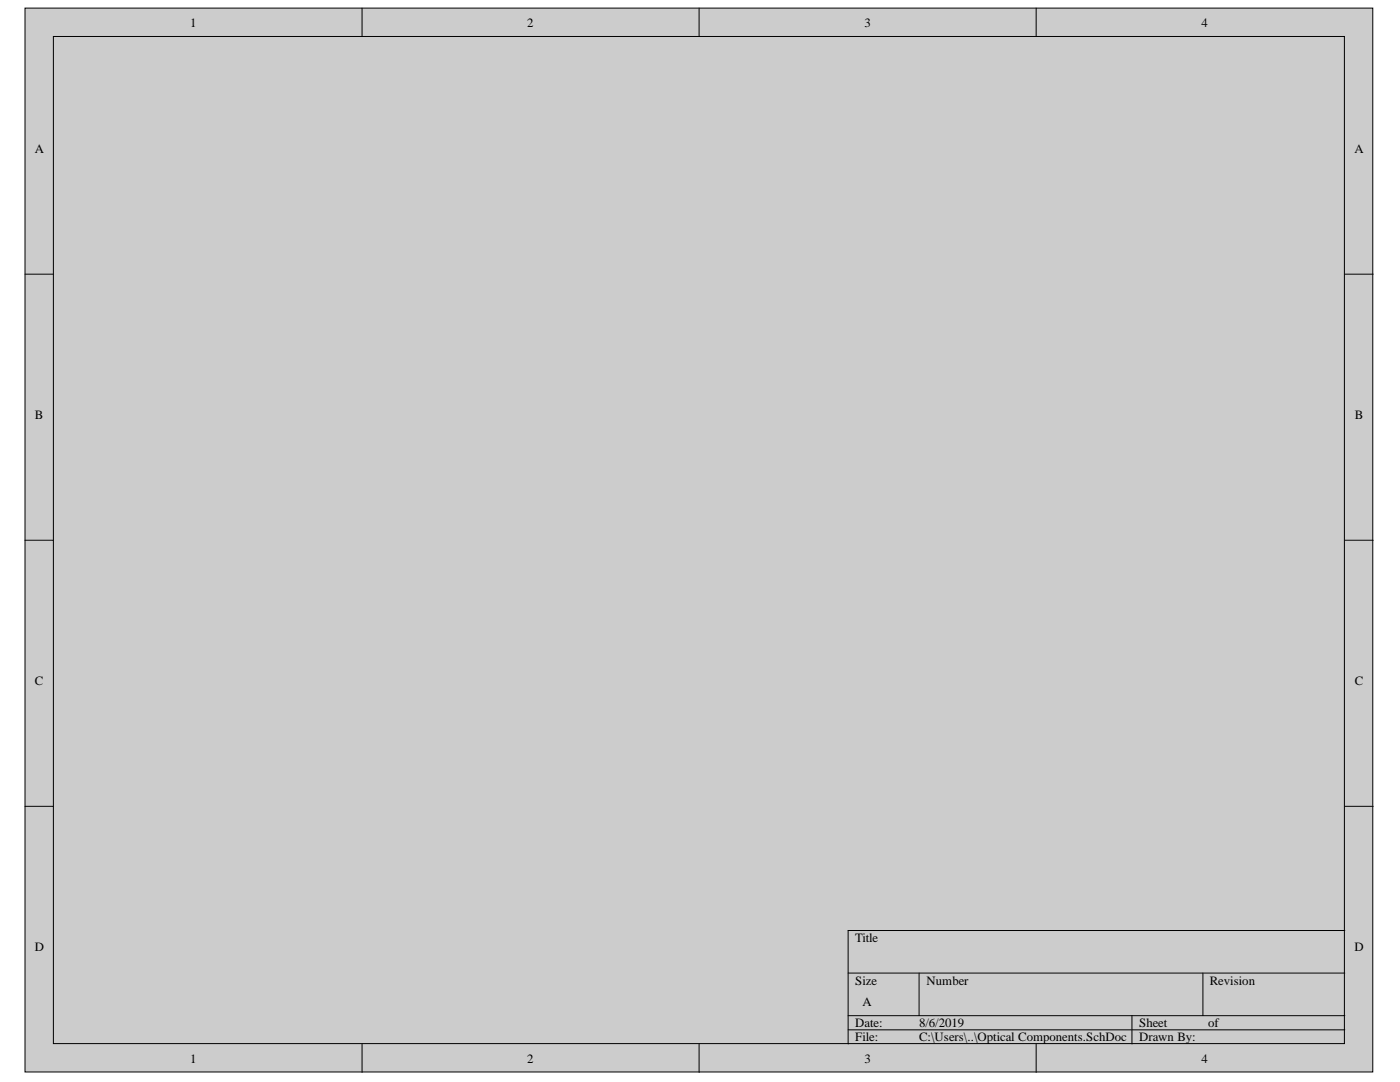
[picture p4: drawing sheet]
<svg xmlns="http://www.w3.org/2000/svg" width="279mm" height="216mm" viewBox="0 0 279 216" stroke-linecap="round" stroke-linejoin="round" font-family="sans-serif">
<defs><g id="words">
<g font-size="2.5">
<text x="38" y="5.3">1</text>
<text x="105.2" y="5.3">2</text>
<text x="172.5" y="5.3">3</text>
<text x="239.8" y="5.3">4</text>
<text x="6.9" y="30.4">A</text>
<text x="270.3" y="30.4">A</text>
<text x="6.9" y="83.5">B</text>
<text x="270.4" y="83.5">B</text>
<text x="6.9" y="136.6">C</text>
<text x="270.4" y="136.6">C</text>
<text x="6.9" y="189.7">D</text>
<text x="170.7" y="187.9">Title</text>
<text x="270.3" y="189.7">D</text>
<text x="170.7" y="196.5">Size</text>
<text x="184.9" y="196.5">Number</text>
<text x="241.5" y="196.5">Revision</text>
<text x="172.1" y="200.7">A</text>
<text x="170.7" y="204.9">Date:</text>
<text x="170.7" y="207.7">File:</text>
<text x="183.4" y="204.9">8/6/2019</text>
<text x="183.4" y="207.7">C:\Users\..\Optical Components.SchDoc</text>
<text x="227.3" y="204.9">Sheet</text>
<text x="227.3" y="207.7">Drawn By:</text>
<text x="241.1" y="204.9">of</text>
<text x="38" y="212">1</text>
<text x="105.2" y="212">2</text>
<text x="172.5" y="212">3</text>
<text x="239.8" y="212">4</text>
</g>
</g></defs>
<g fill="#ccc" stroke="#000" stroke-width=".2">
<path d="M5 1.6h269v212.3h-269z"/>
<path d="M10.7 7.3h257.6v200.9h-257.6z"/>
</g>
<g fill="none" stroke="#000" stroke-width=".2">
<path d="M72.3 1.6v5.7M139.5 1.6v5.7M206.8 1.6v5.7M5 54.7h5.7M268.4 54.7h5.7M5 107.8h5.7M268.4 107.8h5.7M5 160.9h5.7M268.4 160.9h5.7M169.3 194.2h99.1M183.4 194.2v8.5M240.1 194.2v8.5"/>
<path d="M268.4 185.7h-99.1v22.6M72.3 208.3v5.7M139.5 208.3v5.7M169.3 202.7h99.1M169.3 205.5h99.1M206.8 208.3v5.7M225.9 202.7v5.6"/>
</g>
<use href="#words"/>
</svg>
